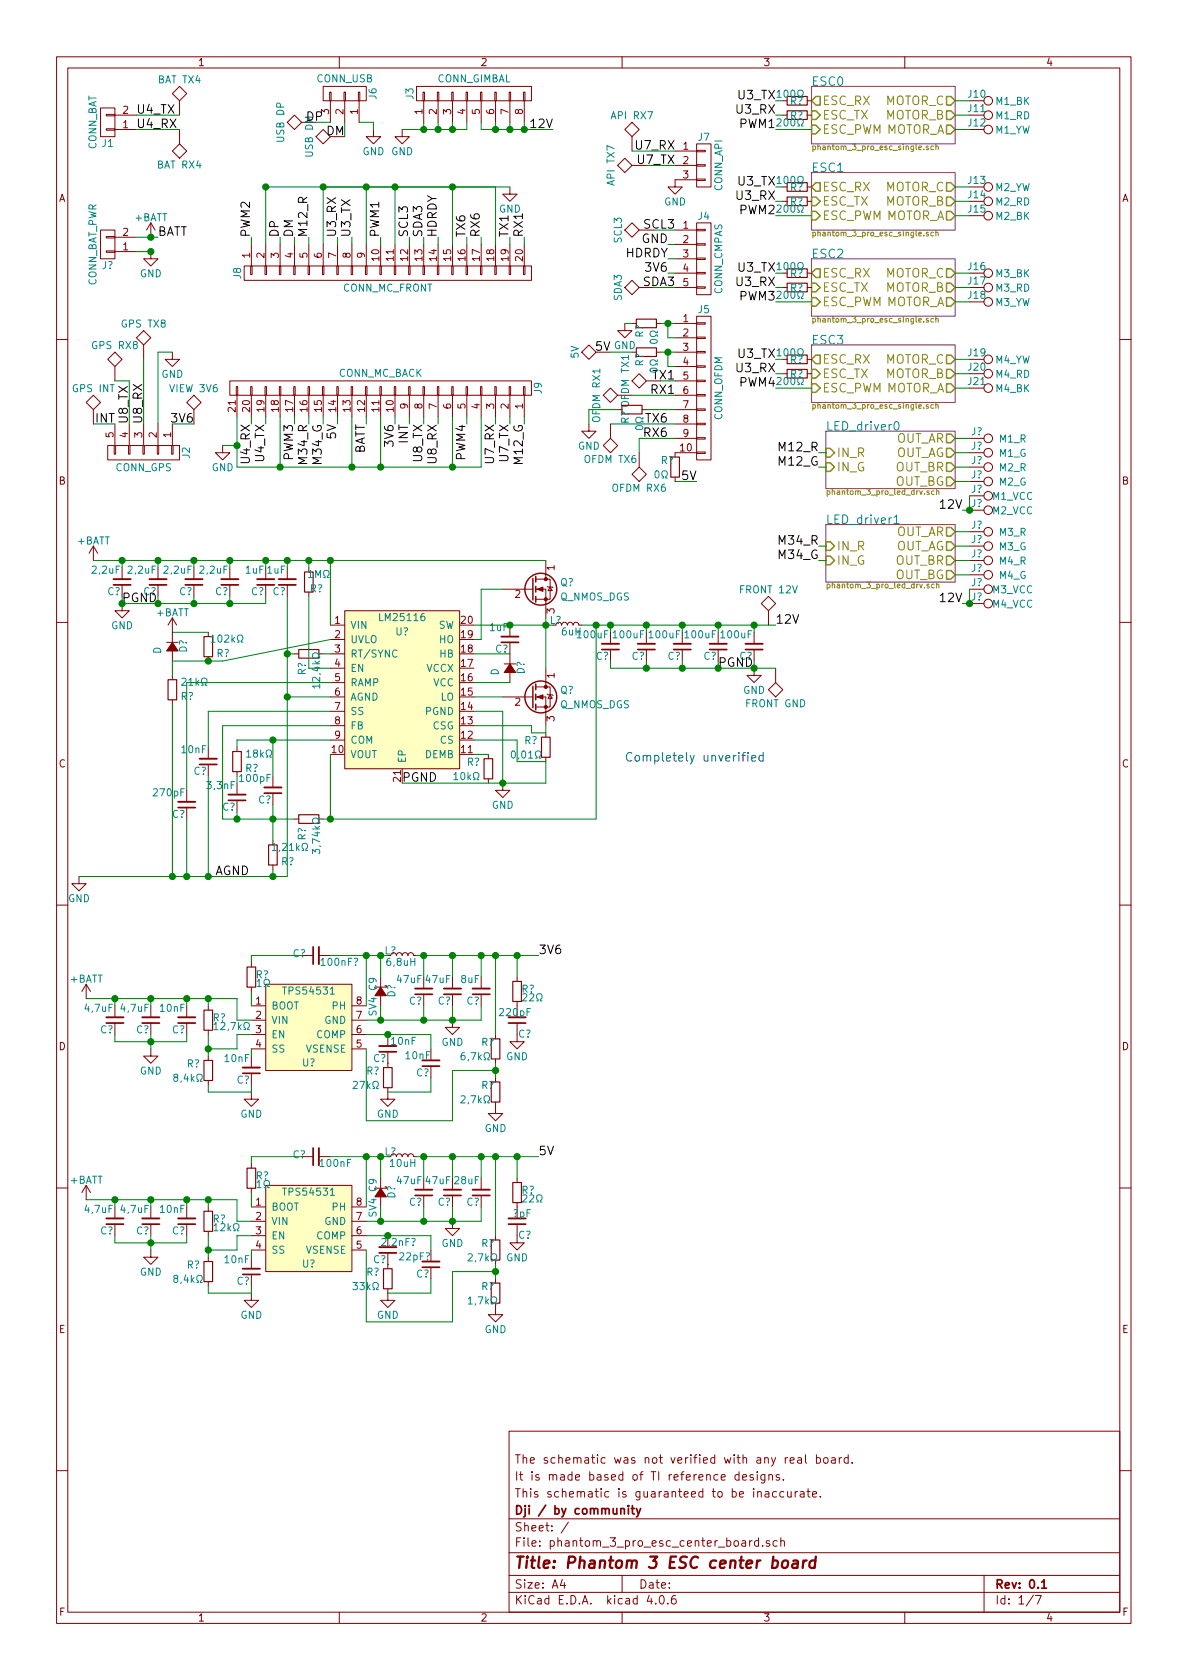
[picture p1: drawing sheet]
<svg xmlns="http://www.w3.org/2000/svg" width="210mm" height="297mm" viewBox="0 0 210 297" stroke-linecap="round" stroke-linejoin="round" font-family="sans-serif">
<defs><g id="words">
<text font-size="2.8" fill="#840000" x="91" y="277.3">Title: Phantom 3 ESC center board</text>
<g font-size="2.1" fill="#008484">
<text x="130.6" y="17.6">U3_TX</text>
<text x="143.5" y="15.2">ESC0</text>
<text x="130.6" y="32.8">U3_TX</text>
<text x="143.5" y="30.4">ESC1</text>
<text x="143.5" y="45.7">ESC2</text>
<text x="130.6" y="48">U3_TX</text>
<text x="130.6" y="63.3">U3_TX</text>
<text x="143.5" y="60.9">ESC3</text>
<text x="115.5" y="67.1">TX1</text>
<text x="146" y="76.1">LED_driver0</text>
<text x="146" y="92.6">LED_driver1</text>
</g>
<g font-size="2.1">
<text x="24.1" y="20.1">U4_TX</text>
<text x="24.1" y="22.6">U4_RX</text>
<text x="54.2" y="21.4">DP</text>
<text x="57.7" y="23.9">DM</text>
<text x="94" y="22.6">12V</text>
<text x="130.3" y="20.1">U3_RX</text>
<text x="130.8" y="22.6">PWM1</text>
<text x="112.5" y="26.5">U7_RX</text>
<text x="112.8" y="29">U7_TX</text>
<text x="130.3" y="35.3">U3_RX</text>
<text x="27.9" y="41.7">BATT</text>
<text x="44.2" y="41.9" transform="rotate(-90 44.2 41.9)">PWM2</text>
<text x="49.3" y="41.9" transform="rotate(-90 49.3 41.9)">DP</text>
<text x="51.8" y="41.9" transform="rotate(-90 51.8 41.9)">DM</text>
<text x="54.4" y="41.9" transform="rotate(-90 54.4 41.9)">M12_R</text>
<text x="59.4" y="41.9" transform="rotate(-90 59.4 41.9)">U3_RX</text>
<text x="62" y="41.9" transform="rotate(-90 62 41.9)">U3_TX</text>
<text x="67.1" y="41.9" transform="rotate(-90 67.1 41.9)">PWM1</text>
<text x="72.1" y="41.9" transform="rotate(-90 72.1 41.9)">SCL3</text>
<text x="74.7" y="41.9" transform="rotate(-90 74.7 41.9)">SDA3</text>
<text x="77.2" y="41.9" transform="rotate(-90 77.2 41.9)">HDRDY</text>
<text x="82.3" y="41.9" transform="rotate(-90 82.3 41.9)">TX6</text>
<text x="84.8" y="41.9" transform="rotate(-90 84.8 41.9)">RX6</text>
<text x="89.9" y="41.9" transform="rotate(-90 89.9 41.9)">TX1</text>
<text x="92.5" y="41.9" transform="rotate(-90 92.5 41.9)">RX1</text>
<text x="113.9" y="40.4">SCL3</text>
<text x="130.8" y="37.9">PWM2</text>
<text x="110.6" y="45.5">HDRDY</text>
<text x="113.4" y="43">GND</text>
<text x="114.3" y="48">3V6</text>
<text x="130.3" y="50.6">U3_RX</text>
<text x="130.8" y="53.1">PWM3</text>
<text x="105.4" y="62">5V</text>
<text x="130.3" y="65.8">U3_RX</text>
<text x="115.2" y="69.6">RX1</text>
<text x="130.8" y="68.4">PWM4</text>
<text x="16.9" y="74.7">INT</text>
<text x="22.6" y="75" transform="rotate(-90 22.6 75)">U8_TX</text>
<text x="25.1" y="75" transform="rotate(-90 25.1 75)">U8_RX</text>
<text x="30.5" y="74.7">3V6</text>
<text x="59.4" y="77.6" transform="rotate(-90 59.4 77.6)">5V</text>
<text x="114" y="77.3">RX6</text>
<text x="114.2" y="74.7">TX6</text>
<text x="44.2" y="81.8" transform="rotate(-90 44.2 81.8)">U4_RX</text>
<text x="46.7" y="81.6" transform="rotate(-90 46.7 81.6)">U4_TX</text>
<text x="51.8" y="81.3" transform="rotate(-90 51.8 81.3)">PWM3</text>
<text x="54.4" y="81.8" transform="rotate(-90 54.4 81.8)">M34_R</text>
<text x="56.9" y="81.9" transform="rotate(-90 56.9 81.9)">M34_G</text>
<text x="64.5" y="80.6" transform="rotate(-90 64.5 80.6)">BATT</text>
<text x="69.6" y="78.8" transform="rotate(-90 69.6 78.8)">3V6</text>
<text x="72.1" y="78.4" transform="rotate(-90 72.1 78.4)">INT</text>
<text x="74.7" y="81.6" transform="rotate(-90 74.7 81.6)">U8_TX</text>
<text x="77.2" y="81.8" transform="rotate(-90 77.2 81.8)">U8_RX</text>
<text x="82.3" y="81.3" transform="rotate(-90 82.3 81.3)">PWM4</text>
<text x="87.4" y="81.8" transform="rotate(-90 87.4 81.8)">U7_RX</text>
<text x="89.9" y="81.6" transform="rotate(-90 89.9 81.6)">U7_TX</text>
<text x="92.5" y="81.9" transform="rotate(-90 92.5 81.9)">M12_G</text>
<text x="137.8" y="82.3">M12_G</text>
<text x="137.9" y="79.8">M12_R</text>
<text x="120.6" y="84.9">5V</text>
<text x="166.4" y="90">12V</text>
<text x="137.8" y="98.8">M34_G</text>
<text x="137.9" y="96.3">M34_R</text>
<text x="166.4" y="106.5">12V</text>
<text x="137.2" y="110.3">12V</text>
<text x="71.1" y="138.2">PGND</text>
<text x="38.1" y="154.7">AGND</text>
<text x="95.2" y="168.7">3V6</text>
<text x="95.2" y="204.3">5V</text>
</g>
<g font-size="2.1" fill="#848400">
<text x="145.4" y="18.6">ESC_RX</text>
<text x="145.4" y="21.1">ESC_TX</text>
<text x="145.4" y="23.7">ESC_PWMMOTOR_A</text>
<text x="156.4" y="18.6">MOTOR_C</text>
<text x="156.4" y="21.1">MOTOR_B</text>
<text x="145.4" y="33.8">ESC_RX</text>
<text x="156.4" y="33.8">MOTOR_C</text>
<text x="145.4" y="36.4">ESC_TX</text>
<text x="145.4" y="38.9">ESC_PWMMOTOR_A</text>
<text x="156.4" y="36.4">MOTOR_B</text>
<text x="145.4" y="49.1">ESC_RX</text>
<text x="145.4" y="51.6">ESC_TX</text>
<text x="156.4" y="49.1">MOTOR_C</text>
<text x="156.4" y="51.6">MOTOR_B</text>
<text x="145.4" y="54.1">ESC_PWMMOTOR_A</text>
<text x="145.4" y="64.3">ESC_RX</text>
<text x="156.4" y="64.3">MOTOR_C</text>
<text x="145.4" y="66.8">ESC_TX</text>
<text x="145.4" y="69.4">ESC_PWMMOTOR_A</text>
<text x="156.4" y="66.8">MOTOR_B</text>
<text x="148" y="80.8">IN_R</text>
<text x="148" y="83.3">IN_G</text>
<text x="158.1" y="80.8">OUT_AG</text>
<text x="158.2" y="78.3">OUT_AR</text>
<text x="158.2" y="83.3">OUT_BR</text>
<text x="158.1" y="85.9">OUT_BG</text>
<text x="158.2" y="94.8">OUT_AR</text>
<text x="148" y="97.3">IN_R</text>
<text x="148" y="99.9">IN_G</text>
<text x="158.1" y="97.3">OUT_AG</text>
<text x="158.2" y="99.9">OUT_BR</text>
<text x="158.1" y="102.4">OUT_BG</text>
</g>
<g font-size="2.1" fill="#008400">
<text x="113.7" y="50.6">SDA3</text>
<text x="21.6" y="106.5">PGND</text>
<text x="127" y="117.9">PGND</text>
</g>
<text font-size="2.1" fill="#0000c2" x="110.5" y="134.7">Completely unverified</text>
<g font-size="2.1" fill="#840000">
<text x="91" y="261.8">It is made based of TI reference designs.</text>
<text x="91" y="258.8">The schematic was not verified with any real board.</text>
<text x="91" y="267.8">Dji / by community</text>
<text x="91" y="264.8">This schematic is guaranteed to be inaccurate.</text>
<text x="91" y="273.5">File: phantom_3_pro_esc_center_board.sch</text>
<text x="91" y="270.8">Sheet: /</text>
<text x="91" y="280.9">Size: A4</text>
<text x="113" y="280.9">Date:</text>
<text x="176" y="280.9">Rev: 0.1</text>
<text x="91" y="283.7">KiCad E.D.A. kicad 4.0.6</text>
<text x="176" y="283.7">Id: 1/7</text>
</g>
<g font-size="1.8" fill="#840000">
<text x="35" y="11.7">1</text>
<text x="85" y="11.7">2</text>
<text x="135" y="11.7">3</text>
<text x="185" y="11.7">4</text>
<text x="21.7" y="22.6">1</text>
<text x="21.7" y="20.1">2</text>
<text x="58.2" y="20.2" transform="rotate(-90 58.2 20.2)">3</text>
<text x="60.7" y="20.2" transform="rotate(-90 60.7 20.2)">2</text>
<text x="63.2" y="20.2" transform="rotate(-90 63.2 20.2)">1</text>
<text x="74.7" y="20.2" transform="rotate(-90 74.7 20.2)">1</text>
<text x="77.2" y="20.2" transform="rotate(-90 77.2 20.2)">2</text>
<text x="79.8" y="20.2" transform="rotate(-90 79.8 20.2)">3</text>
<text x="82.3" y="20.2" transform="rotate(-90 82.3 20.2)">4</text>
<text x="84.8" y="20.2" transform="rotate(-90 84.8 20.2)">5</text>
<text x="87.4" y="20.2" transform="rotate(-90 87.4 20.2)">6</text>
<text x="89.9" y="20.2" transform="rotate(-90 89.9 20.2)">7</text>
<text x="92.5" y="20.2" transform="rotate(-90 92.5 20.2)">8</text>
<text x="120.8" y="26.5">1</text>
<text x="120.8" y="29">2</text>
<text x="10.4" y="35.7">A</text>
<text x="120.8" y="31.5">3</text>
<text x="198.4" y="35.7">A</text>
<text x="21.7" y="41.7">2</text>
<text x="120.8" y="40.4">1</text>
<text x="21.7" y="44.2">1</text>
<text x="44.2" y="45.6" transform="rotate(-90 44.2 45.6)">1</text>
<text x="46.7" y="45.6" transform="rotate(-90 46.7 45.6)">2</text>
<text x="49.3" y="45.6" transform="rotate(-90 49.3 45.6)">3</text>
<text x="51.8" y="45.6" transform="rotate(-90 51.8 45.6)">4</text>
<text x="54.4" y="45.6" transform="rotate(-90 54.4 45.6)">5</text>
<text x="56.9" y="45.6" transform="rotate(-90 56.9 45.6)">6</text>
<text x="59.4" y="45.6" transform="rotate(-90 59.4 45.6)">7</text>
<text x="62" y="45.6" transform="rotate(-90 62 45.6)">8</text>
<text x="64.5" y="45.6" transform="rotate(-90 64.5 45.6)">9</text>
<text x="67.1" y="46.1" transform="rotate(-90 67.1 46.1)">10</text>
<text x="69.6" y="46.1" transform="rotate(-90 69.6 46.1)">11</text>
<text x="72.1" y="46.1" transform="rotate(-90 72.1 46.1)">12</text>
<text x="74.7" y="46.1" transform="rotate(-90 74.7 46.1)">13</text>
<text x="77.2" y="46.1" transform="rotate(-90 77.2 46.1)">14</text>
<text x="79.8" y="46.1" transform="rotate(-90 79.8 46.1)">15</text>
<text x="82.3" y="46.1" transform="rotate(-90 82.3 46.1)">16</text>
<text x="84.8" y="46.1" transform="rotate(-90 84.8 46.1)">17</text>
<text x="87.4" y="46.1" transform="rotate(-90 87.4 46.1)">18</text>
<text x="89.9" y="46.1" transform="rotate(-90 89.9 46.1)">19</text>
<text x="92.5" y="46.1" transform="rotate(-90 92.5 46.1)">20</text>
<text x="120.8" y="43">2</text>
<text x="120.8" y="45.5">3</text>
<text x="120.8" y="48">4</text>
<text x="120.8" y="50.6">5</text>
<text x="120.8" y="56.9">1</text>
<text x="120.8" y="59.5">2</text>
<text x="108.5" y="61.7">GND</text>
<text x="120.8" y="62">3</text>
<text x="120.8" y="64.6">4</text>
<text x="120.8" y="67.1">5</text>
<text x="120.8" y="69.6">6</text>
<text x="20.1" y="77.4" transform="rotate(-90 20.1 77.4)">5</text>
<text x="22.6" y="77.4" transform="rotate(-90 22.6 77.4)">4</text>
<text x="25.1" y="77.4" transform="rotate(-90 25.1 77.4)">3</text>
<text x="27.7" y="77.4" transform="rotate(-90 27.7 77.4)">2</text>
<text x="30.2" y="77.4" transform="rotate(-90 30.2 77.4)">1</text>
<text x="41.7" y="72.8" transform="rotate(-90 41.7 72.8)">21</text>
<text x="44.2" y="72.8" transform="rotate(-90 44.2 72.8)">20</text>
<text x="46.7" y="72.8" transform="rotate(-90 46.7 72.8)">19</text>
<text x="49.3" y="72.8" transform="rotate(-90 49.3 72.8)">18</text>
<text x="51.8" y="72.8" transform="rotate(-90 51.8 72.8)">17</text>
<text x="54.4" y="72.8" transform="rotate(-90 54.4 72.8)">16</text>
<text x="56.9" y="72.8" transform="rotate(-90 56.9 72.8)">15</text>
<text x="59.4" y="72.8" transform="rotate(-90 59.4 72.8)">14</text>
<text x="62" y="72.8" transform="rotate(-90 62 72.8)">13</text>
<text x="64.5" y="72.8" transform="rotate(-90 64.5 72.8)">12</text>
<text x="67.1" y="72.8" transform="rotate(-90 67.1 72.8)">11</text>
<text x="69.6" y="72.8" transform="rotate(-90 69.6 72.8)">10</text>
<text x="72.1" y="72.3" transform="rotate(-90 72.1 72.3)">9</text>
<text x="74.7" y="72.3" transform="rotate(-90 74.7 72.3)">8</text>
<text x="77.2" y="72.3" transform="rotate(-90 77.2 72.3)">7</text>
<text x="79.8" y="72.3" transform="rotate(-90 79.8 72.3)">6</text>
<text x="82.3" y="72.3" transform="rotate(-90 82.3 72.3)">5</text>
<text x="84.8" y="72.3" transform="rotate(-90 84.8 72.3)">4</text>
<text x="87.4" y="72.3" transform="rotate(-90 87.4 72.3)">3</text>
<text x="89.9" y="72.3" transform="rotate(-90 89.9 72.3)">2</text>
<text x="92.5" y="72.3" transform="rotate(-90 92.5 72.3)">1</text>
<text x="120.8" y="72.2">7</text>
<text x="120.8" y="74.7">8</text>
<text x="120.8" y="77.3">9</text>
<text x="120.3" y="79.8">10</text>
<text x="10.4" y="85.7">B</text>
<text x="198.4" y="85.7">B</text>
<text x="98" y="100.8" transform="rotate(-90 98 100.8)">1</text>
<text x="91.1" y="105.7">2</text>
<text x="59.2" y="110.3">1</text>
<text x="59.2" y="112.8">2</text>
<text x="81.6" y="110.3">20</text>
<text x="81.6" y="112.8">19</text>
<text x="98" y="108.5" transform="rotate(-90 98 108.5)">3</text>
<text x="59.2" y="115.4">3</text>
<text x="59.2" y="117.9">4</text>
<text x="81.6" y="117.9">17</text>
<text x="81.6" y="115.4">18</text>
<text x="98" y="119.9" transform="rotate(-90 98 119.9)">1</text>
<text x="59.2" y="120.4">5</text>
<text x="59.2" y="123">6</text>
<text x="59.2" y="125.5">7</text>
<text x="81.6" y="125.5">14</text>
<text x="81.6" y="123">15</text>
<text x="81.6" y="120.4">16</text>
<text x="91.1" y="124.8">2</text>
<text x="59.2" y="128.1">8</text>
<text x="59.2" y="130.6">9</text>
<text x="81.6" y="130.6">12</text>
<text x="81.6" y="128.1">13</text>
<text x="98" y="127.5" transform="rotate(-90 98 127.5)">3</text>
<text x="10.4" y="135.7">C</text>
<text x="58.7" y="133.1">10</text>
<text x="81.6" y="133.1">11</text>
<text x="198.4" y="135.7">C</text>
<text x="70.9" y="138.2" transform="rotate(-90 70.9 138.2)">21</text>
<text x="45.2" y="177.6">1</text>
<text x="63" y="177.6">8</text>
<text x="10.4" y="185.7">D</text>
<text x="45.2" y="180.1">2</text>
<text x="45.2" y="182.7">3</text>
<text x="45.2" y="185.2">4</text>
<text x="63" y="185.2">5</text>
<text x="63" y="182.7">6</text>
<text x="63" y="180.1">7</text>
<text x="198.4" y="185.7">D</text>
<text x="45.2" y="213.1">1</text>
<text x="45.2" y="215.7">2</text>
<text x="63" y="215.7">7</text>
<text x="63" y="213.1">8</text>
<text x="45.2" y="218.2">3</text>
<text x="45.2" y="220.8">4</text>
<text x="63" y="220.8">5</text>
<text x="63" y="218.2">6</text>
<text x="10.4" y="235.7">E</text>
<text x="198.4" y="235.7">E</text>
<text x="10.5" y="285.7">F</text>
<text x="35" y="286.7">1</text>
<text x="85" y="286.7">2</text>
<text x="135" y="286.7">3</text>
<text x="185" y="286.7">4</text>
<text x="198.5" y="285.7">F</text>
</g>
<g font-size="1.8" fill="#008484">
<text x="28.1" y="14.7">BAT TX4</text>
<text x="56" y="14.5">CONN_USB</text>
<text x="66.6" y="17.5" transform="rotate(-90 66.6 17.5)">J6</text>
<text x="73.1" y="17.5" transform="rotate(-90 73.1 17.5)">J3</text>
<text x="77.2" y="14.5">CONN_GIMBAL</text>
<text x="138.2" y="17.3">100</text>
<text x="171.2" y="17.3">J10</text>
<text x="108.3" y="21.1">API RX7</text>
<text x="138.2" y="22.3">200</text>
<text x="139.7" y="18.5">R?</text>
<text x="139.7" y="21.1">R?</text>
<text x="171.2" y="22.3">J12</text>
<text x="171.2" y="19.8">J11</text>
<text x="175.9" y="23.6">M1_YW</text>
<text x="176.1" y="21.1">M1_RD</text>
<text x="176.1" y="18.5">M1_BK</text>
<text x="17" y="26.5" transform="rotate(-90 17 26.5)">CONN_BAT</text>
<text x="18.1" y="26">J1</text>
<text x="27.9" y="29.8">BAT RX4</text>
<text x="50.2" y="25" transform="rotate(-90 50.2 25)">USB DP</text>
<text x="55.3" y="27.6" transform="rotate(-90 55.3 27.6)">USB DM</text>
<text x="64.1" y="27.4">GND GND</text>
<text x="123.5" y="24.9">J7</text>
<text x="108.7" y="32.5" transform="rotate(-90 108.7 32.5)">API TX7</text>
<text x="127.7" y="33.8" transform="rotate(-90 127.7 33.8)">CONN_API</text>
<text x="138.2" y="32.5">100</text>
<text x="139.7" y="33.8">R?</text>
<text x="171.2" y="32.5">J13</text>
<text x="171.2" y="35">J14</text>
<text x="175.9" y="33.8">M2_YW</text>
<text x="23.8" y="39.1">+BATT</text>
<text x="88.2" y="37.6">GND</text>
<text x="117.4" y="36.3">GND</text>
<text x="123.5" y="38.8">J4</text>
<text x="138.2" y="37.6">200</text>
<text x="139.7" y="36.3">R?</text>
<text x="171.2" y="37.6">J15</text>
<text x="176.1" y="36.3">M2_RD</text>
<text x="176.1" y="38.8">M2_BK</text>
<text x="18" y="47.6">J?</text>
<text x="109.9" y="42.9" transform="rotate(-90 109.9 42.9)">SCL3</text>
<text x="138.2" y="47.7">100</text>
<text x="171.2" y="47.7">J16</text>
<text x="17" y="50.7" transform="rotate(-90 17 50.7)">CONN_BAT_PWR</text>
<text x="24.7" y="49">GND</text>
<text x="42.6" y="49.3" transform="rotate(-90 42.6 49.3)">J8</text>
<text x="60.6" y="51.5">CONN_MC_FRONT</text>
<text x="109.9" y="53.2" transform="rotate(-90 109.9 53.2)">SDA3</text>
<text x="127.7" y="52" transform="rotate(-90 127.7 52)">CONN_CMPAS</text>
<text x="138.2" y="52.8">200</text>
<text x="139.7" y="49">R?</text>
<text x="139.7" y="51.5">R?</text>
<text x="171.2" y="52.8">J18</text>
<text x="171.2" y="50.3">J17</text>
<text x="176.1" y="51.5">M3_RD</text>
<text x="176.1" y="49">M3_BK</text>
<text x="21.7" y="57.9">GPS TX8</text>
<text x="113.7" y="59.7" transform="rotate(-90 113.7 59.7)">R?</text>
<text x="123.5" y="55.4">J5</text>
<text x="175.9" y="54.1">M3_YW</text>
<text x="16.5" y="61.7">GPS RX8</text>
<text x="102.3" y="63.3" transform="rotate(-90 102.3 63.3)">5V</text>
<text x="113.7" y="64.8" transform="rotate(-90 113.7 64.8)">R?</text>
<text x="138.2" y="63">100</text>
<text x="139.7" y="64.2">R?</text>
<text x="171.2" y="63">J19</text>
<text x="171.2" y="65.5">J20</text>
<text x="175.9" y="64.2">M4_YW</text>
<text x="13" y="69.3">GPS INT</text>
<text x="28.5" y="66.8">GND</text>
<text x="30.2" y="69.3">VIEW 3V6</text>
<text x="59.8" y="66.6">CONN_MC_BACK</text>
<text x="95.8" y="69.6" transform="rotate(-90 95.8 69.6)">J9</text>
<text x="111.2" y="71.8" transform="rotate(-90 111.2 71.8)">OFDM TX1</text>
<text x="138.2" y="68.1">200</text>
<text x="139.7" y="66.8">R?</text>
<text x="171.2" y="68.1">J21</text>
<text x="176.1" y="66.8">M4_RD</text>
<text x="176.1" y="69.3">M4_BK</text>
<text x="106.1" y="74.5" transform="rotate(-90 106.1 74.5)">OFDM RX1</text>
<text x="111.2" y="74.9" transform="rotate(-90 111.2 74.9)">R?</text>
<text x="127.7" y="74.3" transform="rotate(-90 127.7 74.3)">CONN_OFDM</text>
<text x="171.7" y="76.9">J?</text>
<text x="20.4" y="83.3">CONN_GPS</text>
<text x="33.6" y="81" transform="rotate(-90 33.6 81)">J2</text>
<text x="37.4" y="83.3">GND</text>
<text x="102.2" y="79.5">GND</text>
<text x="103.5" y="81.9">OFDM TX6</text>
<text x="116.8" y="82">R?</text>
<text x="171.7" y="82">J?</text>
<text x="171.7" y="79.5">J?</text>
<text x="176.7" y="80.8">M1_G</text>
<text x="176.7" y="83.3">M2_R</text>
<text x="176.7" y="78.2">M1_R</text>
<text x="108.5" y="86.9">OFDM RX6</text>
<text x="171.7" y="84.6">J?</text>
<text x="171.7" y="87.1">J?</text>
<text x="171.7" y="89.6">J?</text>
<text x="175.5" y="88.4">M1_VCC</text>
<text x="176.7" y="85.8">M2_G</text>
<text x="171.7" y="93.5">J?</text>
<text x="171.7" y="96">J?</text>
<text x="175.5" y="90.9">M2_VCC</text>
<text x="176.7" y="94.7">M3_R</text>
<text x="13.6" y="96.3">+BATT</text>
<text x="16.4" y="101.4">2,2uF</text>
<text x="22.7" y="101.4">2,2uF</text>
<text x="29.1" y="101.4">2,2uF</text>
<text x="35.4" y="101.4">2,2uF</text>
<text x="43.4" y="101.4">1uF</text>
<text x="47.2" y="101.4">1uF</text>
<text x="171.7" y="98.5">J?</text>
<text x="171.7" y="101.1">J?</text>
<text x="176.7" y="97.3">M3_G</text>
<text x="176.7" y="99.8">M4_R</text>
<text x="19" y="105.2">C?</text>
<text x="25.3" y="105.2">C?</text>
<text x="31.7" y="105.2">C?</text>
<text x="38" y="105.2">C?</text>
<text x="44.4" y="105.2">C?</text>
<text x="48.2" y="105.2">C?</text>
<text x="54.8" y="104.7">R?</text>
<text x="99" y="106.2">Q_NMOS_DGS</text>
<text x="99" y="103.6">Q?</text>
<text x="131" y="104.9">FRONT 12V</text>
<text x="171.7" y="103.6">J?</text>
<text x="171.7" y="106.2">J?</text>
<text x="175.5" y="104.9">M3_VCC</text>
<text x="175.5" y="107.4">M4_VCC</text>
<text x="176.7" y="102.3">M4_G</text>
<text x="19.6" y="111.2">GND</text>
<text x="27.6" y="109">+BATT</text>
<text x="38.2" y="113.6">102k</text>
<text x="62" y="111.2">VIN</text>
<text x="62" y="113.7">UVLO</text>
<text x="67.4" y="109.8">LM25116</text>
<text x="69.9" y="112.3">U?</text>
<text x="77.4" y="111.2">SW</text>
<text x="77.6" y="113.7">HO</text>
<text x="86.6" y="111.6">1uF</text>
<text x="97.2" y="110.3">L?</text>
<text x="99.3" y="112.3">6uH</text>
<text x="102.2" y="112.8">100uF</text>
<text x="108.6" y="112.8">100uF</text>
<text x="114.9" y="112.8">100uF</text>
<text x="121.3" y="112.8">100uF</text>
<text x="127.6" y="112.8">100uF</text>
<text x="28.5" y="115.6" transform="rotate(-90 28.5 115.6)">D</text>
<text x="33" y="115.4" transform="rotate(-90 33 115.4)">D?</text>
<text x="38.3" y="116.1">R?</text>
<text x="54.1" y="119.4" transform="rotate(-90 54.1 119.4)">R?</text>
<text x="62" y="116.2">RT/SYNC</text>
<text x="62" y="118.8">EN</text>
<text x="75.4" y="118.8">VCCX</text>
<text x="77.7" y="116.2">HB</text>
<text x="87.6" y="115.4">C?</text>
<text x="88.2" y="119.4" transform="rotate(-90 88.2 119.4)">D</text>
<text x="92.7" y="119.2" transform="rotate(-90 92.7 119.2)">D?</text>
<text x="105.3" y="116.6">C?</text>
<text x="111.7" y="116.6">C?</text>
<text x="118" y="116.6">C?</text>
<text x="124.4" y="116.6">C?</text>
<text x="130.7" y="116.6">C?</text>
<text x="31.9" y="123.8">R?</text>
<text x="32.9" y="121.2">21k</text>
<text x="56.6" y="120.8" transform="rotate(-90 56.6 120.8)">12,4k</text>
<text x="62" y="121.3">RAMP</text>
<text x="62" y="123.9">AGND</text>
<text x="76.5" y="121.3">VCC</text>
<text x="77.8" y="123.9">LO</text>
<text x="99" y="125.2">Q_NMOS_DGS</text>
<text x="99" y="122.7">Q?</text>
<text x="131.4" y="122.7">GND</text>
<text x="131.9" y="125">FRONT GND</text>
<text x="62" y="126.4">SS</text>
<text x="62" y="128.9">FB</text>
<text x="62" y="131.5">COM</text>
<text x="75.2" y="126.4">PGND</text>
<text x="76.4" y="128.9">CSG</text>
<text x="77.8" y="131.5">CS</text>
<text x="92.7" y="131.6">R?</text>
<text x="32.2" y="133.2">10nF</text>
<text x="34.2" y="137">C?</text>
<text x="43.4" y="136.5">R?</text>
<text x="44.3" y="133.9">18k</text>
<text x="62" y="134">VOUT</text>
<text x="71.8" y="134.9" transform="rotate(-90 71.8 134.9)">EP</text>
<text x="75.1" y="134">DEMB</text>
<text x="81" y="137.9">10k</text>
<text x="82.5" y="135.4">R?</text>
<text x="91.3" y="134.1">0,01</text>
<text x="27.3" y="140.8">270pF</text>
<text x="36.7" y="139.5">3,3nF</text>
<text x="39.3" y="143.3">C?</text>
<text x="42.5" y="138.2">100pF</text>
<text x="45.6" y="142">C?</text>
<text x="86.9" y="143">GND</text>
<text x="30.4" y="144.6">C?</text>
<text x="54.1" y="148.6" transform="rotate(-90 54.1 148.6)">R?</text>
<text x="56.6" y="150" transform="rotate(-90 56.6 150)">3,74k</text>
<text x="49" y="150.4">1,21k</text>
<text x="49.7" y="153">R?</text>
<text x="12" y="159.5">GND</text>
<text x="12.4" y="173.7">+BATT</text>
<text x="45.2" y="173">R?</text>
<text x="51.7" y="169.2">C?</text>
<text x="56.9" y="170.8">100nF?</text>
<text x="68" y="168.7">L?</text>
<text x="68.5" y="170.8">6,8uH</text>
<text x="70.3" y="173.8">47uF</text>
<text x="75.4" y="173.8">47uF</text>
<text x="81.5" y="173.8">8uF</text>
<text x="15.1" y="178.9">4,7uF</text>
<text x="21.5" y="178.9">4,7uF</text>
<text x="28.4" y="178.9">10nF</text>
<text x="46.1" y="174.5">1</text>
<text x="48" y="178.5">BOOT</text>
<text x="50.4" y="175.8">TPS54531</text>
<text x="58.8" y="178.5">PH</text>
<text x="66.6" y="179.3" transform="rotate(-90 66.6 179.3)">SV4 C9</text>
<text x="69.9" y="176.4" transform="rotate(-90 69.9 176.4)">D?</text>
<text x="72.3" y="177.6">C?</text>
<text x="77.4" y="177.6">C?</text>
<text x="82.5" y="177.6">C?</text>
<text x="88.5" y="179.6">220pF</text>
<text x="92.2" y="175.5">R?</text>
<text x="93.2" y="177">22</text>
<text x="17.7" y="182.7">C?</text>
<text x="24.1" y="182.7">C?</text>
<text x="30.4" y="182.7">C?</text>
<text x="37.6" y="180.6">R?</text>
<text x="38.7" y="182.1">12,7k</text>
<text x="48" y="181">VIN</text>
<text x="48" y="183.6">EN</text>
<text x="55.9" y="183.6">COMP</text>
<text x="57.3" y="181">GND</text>
<text x="69.3" y="184.7">10nF</text>
<text x="78.1" y="184.9">GND</text>
<text x="85.1" y="184.9">R?</text>
<text x="91.6" y="183.5">C?</text>
<text x="24.7" y="190">GND</text>
<text x="31.5" y="191.2">8,4k</text>
<text x="33" y="188.7">R?</text>
<text x="39.8" y="187.8">10nF</text>
<text x="41.8" y="191.6">C?</text>
<text x="48" y="186.1">SS</text>
<text x="53.4" y="188.5">U?</text>
<text x="54" y="186.1">VSENSE</text>
<text x="64.8" y="190">R?</text>
<text x="71.8" y="187.3">10nF</text>
<text x="73.6" y="190.3">C?</text>
<text x="82.3" y="187.4">6,7k</text>
<text x="89.5" y="187.4">GND</text>
<text x="42.5" y="197.6">GND</text>
<text x="63.2" y="192.5">27k</text>
<text x="66.6" y="197.6">GND</text>
<text x="82.3" y="195.1">2,7k</text>
<text x="85.1" y="192.5">R?</text>
<text x="85.7" y="200.1">GND</text>
<text x="12.4" y="209.3">+BATT</text>
<text x="45.2" y="208.5">R?</text>
<text x="51.7" y="204.8">C?</text>
<text x="56.7" y="206.3">100nF</text>
<text x="68" y="204.3">L?</text>
<text x="69" y="206.3">10uH</text>
<text x="70.3" y="209.4">47uF</text>
<text x="75.4" y="209.4">47uF</text>
<text x="80.4" y="209.4">28uF</text>
<text x="15.1" y="214.4">4,7uF</text>
<text x="21.5" y="214.4">4,7uF</text>
<text x="28.4" y="214.4">10nF</text>
<text x="46.1" y="210">1</text>
<text x="48" y="214">BOOT</text>
<text x="50.4" y="211.4">TPS54531</text>
<text x="58.8" y="214">PH</text>
<text x="66.6" y="214.8" transform="rotate(-90 66.6 214.8)">SV4 C9</text>
<text x="69.9" y="211.9" transform="rotate(-90 69.9 211.9)">D?</text>
<text x="72.3" y="213.2">C?</text>
<text x="77.4" y="213.2">C?</text>
<text x="82.5" y="213.2">C?</text>
<text x="90.7" y="215.2">?pF</text>
<text x="92.2" y="211.1">R?</text>
<text x="93.2" y="212.6">22</text>
<text x="17.7" y="218.2">C?</text>
<text x="24.1" y="218.2">C?</text>
<text x="30.4" y="218.2">C?</text>
<text x="37.6" y="216.1">R?</text>
<text x="38.6" y="217.7">12k</text>
<text x="48" y="216.6">VIN</text>
<text x="48" y="219.1">EN</text>
<text x="48" y="221.7">SS</text>
<text x="54" y="221.7">VSENSE</text>
<text x="55.9" y="219.1">COMP</text>
<text x="57.3" y="216.6">GND</text>
<text x="67.6" y="220.3">2,2nF?</text>
<text x="78.1" y="220.5">GND</text>
<text x="85.1" y="220.5">R?</text>
<text x="91.6" y="219">C?</text>
<text x="24.7" y="225.5">GND</text>
<text x="31.5" y="226.8">8,4k</text>
<text x="33" y="224.3">R?</text>
<text x="39.8" y="223.3">10nF</text>
<text x="41.8" y="227.1">C?</text>
<text x="53.4" y="224.1">U?</text>
<text x="64.8" y="225.5">R?</text>
<text x="70.7" y="222.8">22pF?</text>
<text x="73.6" y="225.9">C?</text>
<text x="83.6" y="223">2,7k</text>
<text x="89.5" y="223">GND</text>
<text x="42.5" y="233.2">GND</text>
<text x="63.2" y="228.1">33k</text>
<text x="66.6" y="233.2">GND</text>
<text x="83.6" y="230.6">1,7k</text>
<text x="85.1" y="228.1">R?</text>
<text x="85.7" y="235.7">GND</text>
</g>
<text font-size="1.8" x="116.3" y="65.2" transform="rotate(-90 116.3 65.2)">0</text>
<g font-size="1.8" fill="#008400">
<text x="66" y="187.8">C?</text>
<text x="66" y="223.3">C?</text>
</g>
<g font-size="1.4" fill="#848400">
<text x="143.5" y="26.5">phantom_3_pro_esc_single.sch</text>
<text x="143.5" y="41.8">phantom_3_pro_esc_single.sch</text>
<text x="143.5" y="57">phantom_3_pro_esc_single.sch</text>
<text x="143.5" y="72.2">phantom_3_pro_esc_single.sch</text>
<text x="146" y="87.5">phantom_3_pro_led_drv.sch</text>
<text x="146" y="104">phantom_3_pro_led_drv.sch</text>
</g>
</g></defs>
<g fill="none" stroke="#840000" stroke-width=".18">
<path d="M10 10h190v277h-190zM12 12h186v273.1h-186zM17.8 19.1h2.5v5.1h-2.5zM31.7 15.3l1.3 1.2-1.3 1.3-1.2-1.3zM31.7 17.8v2.6M57.1 15.3h7.7v2.5h-7.7zM58.3 16.3h.2v1.5h-.2zM58.4 17.8v3.8M60 10v2M60.8 16.3h.3v1.5h-.3zM61 17.8v3.8M63.4 16.3h.2v1.5h-.2z"/>
<path d="M63.5 17.8v3.8M73.7 15.3h20.3v2.5h-20.3zM74.8 16.3h.3v1.5h-.3zM74.9 17.8v3.8M77.3 16.3h.3v1.5h-.3zM77.5 17.8v3.8M79.9 16.3h.2v1.5h-.2zM80 17.8v3.8M82.4 16.3h.3v1.5h-.3zM82.5 17.8v3.8M85 16.3h.2v1.5h-.2zM85.1 17.8v3.8"/>
<path d="M87.5 16.3h.3v1.5h-.3zM87.6 17.8v3.8M90 16.3h.3v1.5h-.3zM90.2 17.8v3.8M92.6 16.3h.2v1.5h-.2zM92.7 17.8v3.8M110 10v2M142.7 17.8h.8M160 10v2M18.8 20.2h1.5v.3h-1.5zM18.8 22.8h1.5v.2h-1.5zM20.3 22.9h3.8"/>
<path d="M20.3 20.4h3.8M26.7 39.4l-.8 1.3M26.7 39.4v2.5M26.7 39.4l.7 1.3M30.5 26.7l1.2-1.3 1.3 1.3-1.3 1.3zM31.7 22.9v2.5M52.1 20.4l1.2 1.2-1.2 1.3-1.3-1.3zM53.3 21.6h2.6M55.9 24.2l1.2-1.3 1.3 1.3-1.3 1.2zM66 22.9v1.3h-1.2l1.2 1.2 1.3-1.2h-1.3M71.1 22.9v1.3h-1.3l1.3 1.2 1.3-1.2h-1.3M90.2 33.1v1.2h-1.3l1.3 1.3 1.2-1.3h-1.2"/>
<path d="M110.5 22.9l1.3-1.3 1.2 1.3-1.2 1.3zM110.5 28l1.3 1.2-1.3 1.3-1.3-1.3zM111.8 29.2h2.5M111.8 24.2v2.5M119.4 26.7h3.8M119.4 29.2h3.8M123.2 39.4h2.5v12.7h-2.5zM123.2 31.7h1.5v.2h-1.5zM123.2 29.1h1.5v.3h-1.5zM123.2 26.6h1.5v.2h-1.5zM123.2 25.4h2.5v7.7h-2.5zM123.2 31.8h-3.8v1.3h-1.3l1.3 1.2 1.2-1.2h-1.2"/>
<path d="M138.4 20.4h.8M138.4 35.6h.8M142.7 20.4h.8M142.7 33.1h.8M142.7 35.6h.8M17.8 40.7h2.5v5.1h-2.5zM18.8 41.8h1.5v.3h-1.5zM18.8 44.4h1.5v.2h-1.5zM20.3 44.5h3.8M20.3 41.9h3.8M24.1 59.7l1.3-1.2 1.3 1.2-1.3 1.3zM26.7 44.5v1.3h-1.3l1.3 1.2 1.2-1.2h-1.2"/>
<path d="M43.2 47h50.8v2.6h-50.8zM44.3 47h.3v1.6h-.3zM44.4 43.2v3.8M46.9 47h.2v1.6h-.2zM47 43.2v3.8M49.4 47h.3v1.6h-.3zM49.5 43.2v3.8M51.9 47h.3v1.6h-.3zM52.1 43.2v3.8M54.5 47h.2v1.6h-.2zM54.6 43.2v3.8M57 47h.3v1.6h-.3z"/>
<path d="M57.1 43.2v3.8M59.6 47h.2v1.6h-.2zM59.7 43.2v3.8M62.1 47h.3v1.6h-.3zM62.2 43.2v3.8M64.6 47h.3v1.6h-.3zM64.8 43.2v3.8M67.2 47h.2v1.6h-.2zM67.3 43.2v3.8M69.7 47h.3v1.6h-.3zM69.8 43.2v3.8M72.3 47h.2v1.6h-.2z"/>
<path d="M72.4 43.2v3.8M74.8 47h.3v1.6h-.3zM74.9 43.2v3.8M77.3 47h.3v1.6h-.3zM77.5 43.2v3.8M79.9 47h.2v1.6h-.2zM80 43.2v3.8M82.4 47h.3v1.6h-.3zM82.5 43.2v3.8M85 47h.2v1.6h-.2zM85.1 43.2v3.8M87.5 47h.3v1.6h-.3z"/>
<path d="M87.6 43.2v3.8M90 47h.3v1.6h-.3zM90.2 43.2v3.8M92.6 47h.2v1.6h-.2zM92.7 43.2v3.8M110.5 50.8l1.3-1.2 1.2 1.2-1.2 1.3zM110.5 40.7l1.3-1.3 1.2 1.3-1.2 1.2zM110.5 57.2v1.3h-1.3l1.3 1.2 1.3-1.2h-1.3M111.8 57.2h.7M113 50.8h2.6M116.1 57.2h.7M119.4 57.2h3.8"/>
<path d="M119.4 59.7h3.8M119.4 40.7h3.8M119.4 43.2h3.8M119.4 45.8h3.8M119.4 48.3h3.8M119.4 50.8h3.8M123.2 59.6h1.5v.3h-1.5zM123.2 57.1h1.5v.2h-1.5zM123.2 55.9h2.5v25.4h-2.5zM123.2 50.7h1.5v.3h-1.5zM123.2 48.2h1.5v.2h-1.5zM123.2 45.6h1.5v.3h-1.5z"/>
<path d="M123.2 43.1h1.5v.2h-1.5zM123.2 40.5h1.5v.3h-1.5zM138.4 50.8h.8M142.7 48.3h.8M142.7 50.8h.8M10 60h2M15.2 71.2l1.3-1.3 1.3 1.3-1.3 1.2zM16.5 72.4v2.6M19 78.8h12.7v2.5h-12.7zM20.2 78.8h.2v1.5h-.2zM20.3 62.3l1.3 1.2-1.3 1.3-1.3-1.3zM20.3 64.8v2.5"/>
<path d="M20.3 75v3.8M22.7 78.8h.3v1.5h-.3zM22.9 75v3.8M25.3 78.8h.2v1.5h-.2zM25.4 61v2.5M25.4 75v3.8M27.8 78.8h.3v1.5h-.3zM27.9 75v3.8M30.4 78.8h.2v1.5h-.2zM30.5 62.3v1.2h1.2l-1.2 1.3-1.3-1.3h1.3M30.5 75v3.8M33 71.2l1.3-1.3 1.3 1.3-1.3 1.2z"/>
<path d="M34.3 72.4v2.6M39.4 78.8v1.2h-1.3l1.3 1.3 1.2-1.3h-1.2M40.6 67.3h53.4v2.6h-53.4zM41.8 68.4h.2v1.5h-.2zM41.9 69.9v3.8M44.3 68.4h.3v1.5h-.3zM44.4 69.9v3.8M46.9 68.4h.2v1.5h-.2zM47 69.9v3.8M49.4 68.4h.3v1.5h-.3zM49.5 69.9v3.8M51.9 68.4h.3v1.5h-.3z"/>
<path d="M52.1 69.9v3.8M54.5 68.4h.2v1.5h-.2zM54.6 69.9v3.8M57 68.4h.3v1.5h-.3zM57.1 69.9v3.8M59.6 68.4h.2v1.5h-.2zM59.7 69.9v3.8M62.1 68.4h.3v1.5h-.3zM62.2 69.9v3.8M64.6 68.4h.3v1.5h-.3zM64.8 69.9v3.8M67.2 68.4h.2v1.5h-.2z"/>
<path d="M67.3 69.9v3.8M69.7 68.4h.3v1.5h-.3zM69.8 69.9v3.8M72.3 68.4h.2v1.5h-.2zM72.4 69.9v3.8M74.8 68.4h.3v1.5h-.3zM74.9 69.9v3.8M77.3 68.4h.3v1.5h-.3zM77.5 69.9v3.8M79.9 68.4h.2v1.5h-.2zM80 69.9v3.8M82.4 68.4h.3v1.5h-.3z"/>
<path d="M82.5 69.9v3.8M85 68.4h.2v1.5h-.2zM85.1 69.9v3.8M87.5 68.4h.3v1.5h-.3zM87.6 69.9v3.8M90 68.4h.3v1.5h-.3zM90.2 69.9v3.8M92.6 68.4h.2v1.5h-.2zM92.7 69.9v3.8M102.9 62.3l1.2-1.3 1.3 1.3-1.3 1.2zM104.1 75v1.2h1.3l-1.3 1.3-1.2-1.3h1.2M107.9 68.6l1.3 1.3-1.3 1.3-1.2-1.3z"/>
<path d="M107.9 77.5l1.3 1.3-1.3 1.2-1.2-1.2zM107.9 75v2.5M109.2 69.9h2.6M109.2 72.4h.8M113 66.1l1.3 1.2-1.3 1.3-1.2-1.3zM113.5 72.4h.8M114.3 67.3h2.5M116.1 62.3h.7M119.4 62.3h3.8M119.4 64.8h3.8M119.4 67.3h3.8M119.4 69.9h3.8"/>
<path d="M119.4 72.4h3.8M119.4 75h3.8M119.4 77.5h3.8M123.2 79.9h1.5v.3h-1.5zM123.2 77.4h1.5v.2h-1.5zM123.2 74.8h1.5v.3h-1.5zM123.2 72.3h1.5v.3h-1.5zM123.2 69.8h1.5v.2h-1.5zM123.2 67.2h1.5v.3h-1.5zM123.2 64.7h1.5v.2h-1.5zM123.2 62.1h1.5v.3h-1.5zM138.4 66.1h.8"/>
<path d="M142.7 63.5h.8M142.7 66.1h.8M198 60h2M16.5 96.6v2.5M16.5 96.6l-.8 1.2M16.5 96.6l.8 1.2M96.5 99.1v3.3M113 82.6l1.3 1.3-1.3 1.2-1.2-1.2zM113 80v2.6M119.4 84.4v.7M123.2 80h-3.8v.8M10 110h2"/>
<path d="M21.6 106.7v1.3h1.3l-1.3 1.3-1.3-1.3h1.3M21.6 100.4v2M27.9 100.4v2M29.5 113.6h2M30.5 109.3v7.6M30.5 119.4v.8M30.5 109.3l-.8 1.2M30.5 109.3l.7 1.2M34.3 100.4v2M36.8 111.8v.8M36.8 116.1v.8M40.6 100.4v2"/>
<path d="M47 100.4v2M50.8 100.4v2M52.1 115.6h.7M54.6 100.4v.7M54.6 104.7v.7M56.4 115.6h.7M58.4 110.5h2.6M58.4 113.1h2.6M58.4 115.6h2.6M58.4 118.1h2.6M61 108h20.3v27.9h-20.3zM88.9 104.2h5.3"/>
<path d="M89.2 117.4h2M90.2 110.5v2.1M90.2 115.6v5.1M94.7 104.2h1.8v5.1M94.7 102.4h1.8M96.5 102.4h.8v3.6h-2.6M96.5 118.1v3.3M96.8 103.7l.1 .1h.8l.1 .1M97.3 103.8l.4 .6h-.8zM99.3 110.5l.1-.3 .3-.2 .5 .1 .1 .4 .2-.3 .2-.2 .5 .1 .1 .4 .2-.4 .4-.1 .4 .2 .1 .3M107.9 111.8v2M114.3 111.8v2"/>
<path d="M120.6 111.8v2M127 111.8v2M133.3 118.1v1.3h1.3l-1.3 1.3-1.2-1.3h1.2M133.3 111.8v2M134.6 106.7l1.3-1.3 1.3 1.3-1.3 1.3zM135.9 108v2.5M137.2 118.1v2.6M198 110h2M30.5 123.7v.8M33 139.7v2.1M36.8 132.1v2M41.9 132.1v.8"/>
<path d="M41.9 136.4v.8M41.9 138.5v2M48.3 137.2v2M58.4 120.7h2.6M58.4 123.2h2.6M58.4 125.8h2.6M58.4 128.3h2.6M58.4 130.8h2.6M86.4 133.4v.7M86.4 137.7v.8M88.9 138.5v1.2h1.3l-1.3 1.3-1.3-1.3h1.3M88.9 123.2h5.3"/>
<path d="M94.7 123.2h1.8v5.1M94.7 121.4h1.8M96.5 121.4h.8v3.6h-2.6M96.5 129.6v.7M96.5 133.9v.8M96.8 122.7l.1 .1h.8l.1 .2M97.3 122.8l.4 .7h-.8zM137.2 120.7l1.2 1.3-1.2 1.2-1.3-1.2zM14 155v1.2h1.2l-1.2 1.3-1.3-1.3h1.3M48.3 148.6v.8M48.3 152.9v.8M52.1 144.8h.7"/>
<path d="M56.4 144.8h.7M10 160h2M15.2 174v2.6M15.2 174l-.7 1.3M15.2 174l.8 1.3M20.3 177.8v2.1M26.7 177.8v2.1M33 177.8v2.1M36.8 177.8v.8M44.4 170.2v.8M44.4 174.5v.8M44.4 177.8h2.6"/>
<path d="M47 174h15.2v15.3h-15.2zM53.3 168.9h2.1M56.4 168.9h2M62.2 177.8h2.6M66.3 174.5h2M67.3 172.8v5M70.1 168.9l.1-.3 .3-.2 .4 .2 .2 .3 .1-.3 .3-.2 .5 .2 .1 .3 .2-.4 .4-.1 .4 .2 .1 .3M74.9 172.8v2M80 172.8v2M85.1 172.8v2M91.4 172.8v.7M91.4 177.1v.7"/>
<path d="M198 160h2M26.7 185.5v1.2h1.2l-1.2 1.3-1.3-1.3h1.3M36.8 182.2v.7M36.8 186.7v.8M36.8 191v.8M44.4 193.1v1.2h1.3l-1.3 1.3-1.2-1.3h1.2M44.4 186.7v2.1M44.4 180.4h2.6M44.4 182.9h2.6M44.4 185.5h2.6M62.2 180.4h2.6M62.2 182.9h2.6"/>
<path d="M62.2 185.5h2.6M68.6 192.3v2h1.2l-1.2 1.3-1.3-1.3h1.3M68.6 182.9v2M68.6 188v.8M80 180.4v1.2h1.3l-1.3 1.3-1.3-1.3h1.3M87.6 194.9v2h1.3l-1.3 1.3-1.2-1.3h1.2M87.6 182.9v.8M87.6 187.2v.8M87.6 190.5v.8M91.4 180.9v3.3h1.3l-1.3 1.3-1.2-1.3h1.2M10 210h2M15.2 209.6l-.7 1.3"/>
<path d="M15.2 209.6v2.5M15.2 209.6l.8 1.3M20.3 213.4v2M26.7 213.4v2M33 213.4v2M36.8 213.4v.8M36.8 217.7v.8M44.4 205.8v.7M44.4 210.1v.8M44.4 213.4h2.6M44.4 215.9h2.6M44.4 218.5h2.6"/>
<path d="M47 209.6h15.2v15.2h-15.2zM53.3 204.5h2.1M62.2 213.4h2.6M62.2 215.9h2.6M62.2 218.5h2.6M66.3 210.1h2M67.3 208.3v5.1M70.1 204.5l.1-.3 .3-.2 .4 .1 .2 .4 .1-.3 .3-.2 .5 .1 .1 .4 .2-.4 .4-.1 .4 .2 .1 .3M74.9 208.3v2M80 215.9v1.3h1.3l-1.3 1.3-1.3-1.3h1.3M80 208.3v2M85.1 208.3v2"/>
<path d="M87.6 218.5v.7M91.4 216.4v3.3h1.3l-1.3 1.3-1.2-1.3h1.2M91.4 208.3v.8M91.4 212.6v.8M198 210h2M26.7 221v1.3h1.2l-1.2 1.3-1.3-1.3h1.3M36.8 222.3v.7M36.8 226.6v.8M44.4 228.6v1.3h1.3l-1.3 1.3-1.2-1.3h1.2M44.4 222.3v2M44.4 221h2.6M62.2 221h2.6"/>
<path d="M68.6 227.9v2h1.2l-1.2 1.3-1.3-1.3h1.3M68.6 223.6v.7M87.6 230.4v2h1.3l-1.3 1.3-1.2-1.3h1.2M87.6 222.8v.8M87.6 226.1v.8M90 253h108v32.1h-108zM139.3 257.7l-.4 .3M139.7 258.2l.7-.1v-.3l-.4-.1-.3 .2 .1 .7h.6M141.1 257.8h.6v.9M141.7 258.1l-.5 .1-.2 .2 .2 .3 .5-.1M142.4 257.2v1.3l.2 .2M144.4 257.8l.4-.1 .3 .3-.1 .6h-.6"/>
<path d="M144.4 257.2v1.5M145.7 257.8l.2-.1 .5 .1v.6l-.1 .2-.4 .1-.2-.1zM147.1 257.8h.6v.9M147.7 258.1l-.5 .1-.2 .2 .2 .3 .5-.1M148.4 257.7v1M148.8 257.7l-.4 .3M150 257.8l-.4-.1-.3 .3 .1 .6 .2 .1 .4-.1M150 257.2v1.5M150.7 258.6v.1M10 260h2M90 278.5h108M90 274.5h108"/>
<path d="M90 268.5h108M99.4 279.2l-.3 1.1h.9M99.8 279.8v1M100.5 269.1l-1.3 2M110 278.5v3M130.7 260.8l-.4-.1-.3 .3v.6l.3 .1 .4-.1M130.7 260.2v1.5M131.3 261.2l.7-.1v-.3l-.5-.1-.2 .2 .1 .7h.6M132.6 272.4v1M133 272.4l-.4 .3M133.2 260.8a.37 .37 0 0 0-.6 .1l.1 .2 .5 .2 .1 .1-.3 .3-.4-.1M133.9 260.2v.2"/>
<path d="M133.9 260.7v1M134.1 272.5l-.4-.1-.3 .3 .1 .6 .2 .1 .4-.1M134.1 271.9v1.5M134.8 273.3v.1M135.3 260.7l-.1 1.4-.2 .1-.4-.1M135.3 260.8l-.5-.1-.3 .3 .1 .6 .2 .1 .5-.1M135.3 263.8h.6l.1 .9M136 264.1h-.5l-.2 .2 .2 .4 .5-.1M136 260.8l.2-.1 .4 .1v.9M136 260.7v1M136.1 272.5a.37 .37 0 0 0-.6 .1l.1 .2 .5 .2v.1l-.2 .3-.4-.1M137.3 263.8l-.4-.1-.3 .3 .1 .6 .2 .1 .4-.1"/>
<path d="M137.4 272.5l-.4-.1-.3 .3 .1 .6 .2 .1 .4-.1M137.8 260.8a.37 .37 0 0 0-.6 .1l.1 .2 .5 .2 .1 .1-.2 .3-.5-.1M138.1 272.5l.2-.1 .4 .1v.9M138.1 271.9v1.5M138.5 261.6v.1M138.6 263.8l-.4-.1-.3 .3 .1 .6 .2 .1 .4-.1M139.3 263.7v.9l.4 .1 .2-.1M139.9 263.7v1M140.6 263.7v1M141 263.7l-.4 .3M141.6 263.8h.5l.1 .9M142.2 264.1h-.5l-.2 .2 .2 .4 .5-.1"/>
<path d="M142.7 263.7h.6M142.9 263.2v1.3l.4 .2M143.7 264.2l.7-.1-.1-.3-.4-.1-.2 .2 .1 .7h.5M145.1 264.6v.1M174 278.5v6.6M198 260h2M60 285.1v1.9M90 281.5h108M110 285.1v1.9M114.8 282l-.3 1.1h.9M116 283.5v.1M116.7 282.3l.2-.2a.81 .81 0 0 1 .6 .6 .81 .81 0 0 1-.3 .8l-.1 .1a.79 .79 0 0 1-.4-1.3z"/>
<path d="M118.1 283.5v.1M119.4 282.1a.59 .59 0 0 0-.7 .6l.1 .8 .2 .1 .5-.1 .1-.5-.2-.3h-.4l-.3 .3M160 285.1v1.9M182.8 282l-1.3 2M183.1 282.1h1l-.6 1.5"/>
<circle cx="174.8" cy="17.8" r=".76"/>
<circle cx="174.8" cy="22.9" r=".76"/>
<circle cx="174.8" cy="20.4" r=".76"/>
<circle cx="174.8" cy="33.1" r=".76"/>
<circle cx="174.8" cy="38.1" r=".76"/>
<circle cx="174.8" cy="35.6" r=".76"/>
<circle cx="174.8" cy="50.8" r=".76"/>
<circle cx="174.8" cy="48.3" r=".76"/>
<circle cx="174.8" cy="53.4" r=".76"/>
<circle cx="174.8" cy="77.5" r=".76"/>
<circle cx="174.8" cy="66.1" r=".76"/>
<circle cx="174.8" cy="68.6" r=".76"/>
<circle cx="174.8" cy="63.5" r=".76"/>
<circle cx="174.8" cy="94" r=".76"/>
<circle cx="174.8" cy="96.6" r=".76"/>
<circle cx="174.8" cy="90.2" r=".76"/>
<circle cx="174.8" cy="99.1" r=".76"/>
<circle cx="174.8" cy="82.6" r=".76"/>
<circle cx="174.8" cy="85.1" r=".76"/>
<circle cx="174.8" cy="80" r=".76"/>
<circle cx="174.8" cy="87.7" r=".76"/>
<circle cx="174.8" cy="106.7" r=".76"/>
<circle cx="174.8" cy="104.2" r=".76"/>
<circle cx="174.8" cy="101.6" r=".76"/>
</g>
<g fill="none" stroke="#840000" stroke-width=".3">
<path d="M20.1 103.4h3M26.4 103.4h3.1M32.8 103.4h3M39.1 103.4h3.1M45.5 103.4h3M49.3 103.4h3M88.6 113.6h3.1M106.4 114.8h3.1M112.8 114.8h3M119.1 114.8h3.1M125.5 114.8h3M131.8 114.8h3.1"/>
<path d="M35.3 135.2h3.1M31.5 142.8h3M40.4 141.5h3M46.7 140.2h3.1M55.4 167.4v3.1M73.4 175.8h3.1M78.5 175.8h3M83.6 175.8h3M18.8 180.9h3M25.1 180.9h3.1M31.5 180.9h3M42.9 189.8h3.1"/>
<path d="M67.1 186h3M74.7 188.5h3M89.9 180.9h3.1M18.8 216.4h3M25.1 216.4h3.1M31.5 216.4h3M55.4 203v3M73.4 211.4h3.1M78.5 211.4h3M83.6 211.4h3M89.9 216.4h3.1M42.9 225.3h3.1"/>
<path d="M67.1 221.5h3M74.7 224.1h3M109.8 266.8l.2-.1 .4 .1v.9M111.1 266.2v.2M111.1 266.7v1M111.6 266.7h.6M111.8 266.2v1.3l.4 .2M112.5 266.7l.4 1M113.3 266.7l-.5 1.4-.3 .1M184.2 279.7l.4-.4v1.5M184.2 280.8h.9"/>
</g>
<path d="M138.5 276.1a.51 .51 0 0 1 .5-.2 .51 .51 0 0 1 .4 .4l-.1 .5a.54 .54 0 0 1-.5 .4 .54 .54 0 0 1-.5-.4zM140.3 276h.7v1.2M141.1 276.4l-.7 .1a.4 .4 0 0 0-.3 .3 .4 .4 0 0 0 .2 .4l.7-.1M142.1 275.9l-.2 1.3M142.6 275.9a.54 .54 0 0 0-.6 .4M144.2 276a.7 .7 0 0 0-1 .3v.7l.3 .2 .5-.1M144.3 275.2l-.3 2" fill="none" stroke="#840000" stroke-width=".41"/>
<path d="M143.5 15.3h25.4v10.1h-25.4zM143.5 30.5h25.4v10.2h-25.4zM143.5 45.8h25.4v10.1h-25.4zM143.5 61h25.4v10.2h-25.4zM146 76.2h22.9v10.2h-22.9zM146 92.7h22.9v10.2h-22.9z" fill="none" stroke="#840084" stroke-width=".18"/>
<g fill="none" stroke="#848400" stroke-width=".18">
<path d="M163.3 26.4v.1M164.2 25.9l-.3-.1-.1 .2 .4 .2v.2h-.4M165.1 25.9l-.3-.1-.2 .2 .1 .4h.4M165.5 25.9h.4v.6M165.5 25.5v1M163.3 41.6v.1M163.3 56.9v.1M164.2 41.1h-.3l-.1 .1 .4 .2v.3h-.4M164.2 56.3h-.3l-.1 .2 .4 .2v.2h-.4M165.1 41.1h-.3l-.2 .2 .1 .4h.4M165.1 56.3h-.3l-.2 .2 .1 .4h.4M165.5 41.2l.4-.1v.6"/>
<path d="M165.5 56.4l.4-.1v.7M165.5 40.7v1M165.5 56v1M163.3 72.1v.1M164.2 71.6l-.3-.1-.1 .2 .4 .2v.2h-.4M165.1 71.6l-.3-.1-.2 .2 .1 .4h.4M165.5 71.6h.4v.6M165.5 71.2v1M164.3 86.8h-.2l-.2 .1 .4 .3v.2h-.4M165.2 86.8h-.3l-.2 .2 .1 .4h.4M165.6 86.9l.4-.1v.6M165.6 86.4v1"/>
<path d="M164.3 103.3h-.2l-.2 .1 .4 .3v.2h-.4M165.2 103.3h-.3l-.2 .2 .1 .4h.4M165.6 103.4l.4-.1v.6M165.6 103v.9"/>
</g>
<g fill="none" stroke="#848400" stroke-width=".25">
<path d="M143.5 19.6h.8l.7 .8-.7 .7h-.8zM144.3 17.1h.7v1.5h-.7l-.8-.8zM167.4 17.1h.7l.8 .7-.8 .8h-.7zM167.4 19.6h.7l.8 .8-.8 .7h-.7zM143.5 22.1h.8l.7 .8-.7 .8h-.8zM143.5 34.8h.8l.7 .8-.7 .8h-.8zM143.5 37.4h.8l.7 .7-.7 .8h-.8zM144.3 32.3h.7v1.5h-.7l-.8-.7zM167.4 22.1h.7l.8 .8-.8 .8h-.7zM167.4 32.3h.7l.8 .8-.8 .7h-.7zM167.4 34.8h.7l.8 .8-.8 .8h-.7zM167.4 37.4h.7l.8 .7-.8 .8h-.7z"/>
<path d="M143.5 50.1h.8l.7 .7-.7 .8h-.8zM143.5 52.6h.8l.7 .8-.7 .7h-.8zM144.3 47.5h.7v1.6h-.7l-.8-.8zM167.4 47.5h.7l.8 .8-.8 .8h-.7zM167.4 50.1h.7l.8 .7-.8 .8h-.7zM167.4 52.6h.7l.8 .8-.8 .7h-.7zM143.5 65.3h.8l.7 .8-.7 .7h-.8zM143.5 67.9h.8l.7 .7-.7 .8h-.8zM144.3 62.8h.7v1.5h-.7l-.8-.8zM146 79.3h.8l.8 .7-.8 .8h-.8zM167.4 62.8h.7l.8 .7-.8 .8h-.7zM167.4 65.3h.7l.8 .8-.8 .7h-.7z"/>
<path d="M167.4 67.9h.7l.8 .7-.8 .8h-.7zM167.4 76.7h.7l.8 .8-.8 .8h-.7zM167.4 79.3h.7l.8 .7-.8 .8h-.7zM146 81.8h.8l.8 .8-.8 .7h-.8zM146 95.8h.8l.8 .8-.8 .7h-.8zM146 98.3h.8l.8 .8-.8 .8h-.8zM167.4 81.8h.7l.8 .8-.8 .7h-.7zM167.4 84.4h.7l.8 .7-.8 .8h-.7zM167.4 93.3h.7l.8 .7-.8 .8h-.7zM167.4 98.3h.7l.8 .8-.8 .8h-.7zM167.4 95.8h.7l.8 .8-.8 .7h-.7zM167.4 100.9h.7l.8 .7-.8 .8h-.7z"/>
</g>
<g fill="none" stroke="#008484" stroke-width=".18">
<path d="M137.4 17.2h.7M141.1 17.2h.3v-.2a.54 .54 0 0 1-.3-.8 .54 .54 0 0 1 .7-.2 .57 .57 0 0 1-.1 1v.2h.3M137.4 21.1l.5-.1 .2 .1v.3l-.8 .9h.8M137.4 36.4l.5-.1 .2 .1v.2l-.8 .9h.8M137.4 32.4h.7M141.1 22.3h.3v-.3a.54 .54 0 0 1-.3-.7 .54 .54 0 0 1 .7-.2 .57 .57 0 0 1-.1 .9v.3h.3M141.1 32.4h.3v-.2a.54 .54 0 0 1-.3-.7 .54 .54 0 0 1 .7-.3 .57 .57 0 0 1-.1 1v.2h.3M141.1 37.5h.3v-.2a.54 .54 0 0 1-.3-.8 .54 .54 0 0 1 .7-.2 .57 .57 0 0 1-.1 1v.2h.3M116.2 58.5v.3h-.2a.54 .54 0 0 0-.8-.2 .54 .54 0 0 0-.1 .8l.5 .1 .4-.3h.2v.3M137.4 51.6l.5-.1 .2 .1v.3l-.8 .9h.8M137.4 47.7h.7M141.1 47.7h.3v-.3a.54 .54 0 0 1-.3-.7 .54 .54 0 0 1 .7-.2 .57 .57 0 0 1-.1 .9v.3h.3"/>
<path d="M141.1 52.8h.3v-.3a.54 .54 0 0 1-.3-.7 .54 .54 0 0 1 .7-.3 .57 .57 0 0 1-.1 1v.3h.3M112.5 75.4a.69 .69 0 0 1 1.2 .3 .83 .83 0 0 1-1.3 0zM113.7 73.8v.3h-.3a.54 .54 0 0 0-.8-.3 .54 .54 0 0 0 0 .9h.5l.3-.2h.3v.2M115 60.2a.76 .76 0 0 1 1.2 .2 .83 .83 0 0 1-1.2 0zM116.2 63.6v.3h-.2a.54 .54 0 0 0-.8-.2 .54 .54 0 0 0-.1 .8l.5 .1 .4-.3h.2v.3M137.4 66.8l.5-.1 .2 .1v.3l-.8 .9h.8M137.4 62.9h.7M141.1 62.9h.3v-.2a.54 .54 0 0 1-.3-.8 .54 .54 0 0 1 .7-.2 .57 .57 0 0 1-.1 1v.2h.3M141.1 68h.3v-.2a.54 .54 0 0 1-.3-.8 .54 .54 0 0 1 .7-.2 .57 .57 0 0 1-.1 1v.2h.3M158.2 74.7l.3-.2a.81 .81 0 0 1 .5 .8 .81 .81 0 0 1-.5 .8l-.3-.2-.1-.4zM115.9 83.3l.2-.1a.67 .67 0 0 1 .5 .7 .67 .67 0 0 1-.5 .6l-.2-.1-.1-.4zM117 84.5h.3v-.2a.54 .54 0 0 1-.2-.8 .54 .54 0 0 1 .7-.2 .57 .57 0 0 1-.1 1v.2h.3"/>
<path d="M158.1 91.5l.4-.5v1.6M37.3 112.6l.4-.3v1.2M37.3 113.5h.7M42 113.5h.3v-.2a.54 .54 0 0 1-.3-.7 .54 .54 0 0 1 .7-.3 .57 .57 0 0 1-.1 1v.2h.4M54.6 101.2l.3-.4v1.3M54.6 102.1h.7M55.8 102.1v-1.3l.5 .9 .4-.9v1.3M56.5 115.4v.3h-.2a.54 .54 0 0 0-.8-.2 .54 .54 0 0 0-.1 .8l.5 .1 .4-.3h.2v.3M57.2 102.1h.3v-.2a.54 .54 0 0 1-.2-.8 .54 .54 0 0 1 .7-.2 .57 .57 0 0 1-.1 1v.2h.3M32.2 120l.5-.1 .1 .1 .1 .3-.8 .9h.8M35.6 121.2h.3v-.3a.54 .54 0 0 1-.2-.7 .54 .54 0 0 1 .7-.2 .57 .57 0 0 1-.1 .9v.3h.3M43.6 133l.4-.4v1.3"/>
<path d="M43.6 133.9h.7M47.1 133.9h.2v-.3a.54 .54 0 0 1-.2-.7 .54 .54 0 0 1 .7-.2 .57 .57 0 0 1-.1 .9v.3h.3M56.5 121.3h-1.2l.3 .4M56.5 121v.7M80.3 136.9l.3-.3v1.3M80.3 137.9h.7M83.7 137.9h.3v-.3a.54 .54 0 0 1-.3-.7 .54 .54 0 0 1 .8-.3 .57 .57 0 0 1-.1 1v.3h.3M90.5 132.9l.2-.1a.67 .67 0 0 1 .5 .6 .67 .67 0 0 1-.5 .6l-.2-.1-.1-.3zM94.7 134h.3v-.2a.54 .54 0 0 1-.3-.7 .54 .54 0 0 1 .8-.3 .57 .57 0 0 1-.1 1v.2h.3M48.1 149.5l.4-.4v1.3M48.1 150.4h.7M53.4 150.4h.3v-.3a.54 .54 0 0 1-.3-.7 .54 .54 0 0 1 .8-.2 .57 .57 0 0 1-.1 .9v.3h.3"/>
<path d="M55.3 151v-.8l.5 .4 .1-.4h.5l.1 .2-.1 .6M56.5 144.6v.3h-.2a.54 .54 0 0 0-.8-.2 .54 .54 0 0 0-.1 .9h.5l.4-.3h.2v.3M45.5 173.5l.3-.3v1.2M45.5 174.4h.7M46.7 174.4h.3v-.2a.54 .54 0 0 1-.3-.7 .54 .54 0 0 1 .7-.3 .57 .57 0 0 1-.1 1v.2h.4M58.4 175.8h.7M92.5 175.8l.4-.1 .2 .1 .1 .3-.8 .9h.8M94.9 177h.3v-.3a.54 .54 0 0 1-.3-.7 .54 .54 0 0 1 .8-.2 .57 .57 0 0 1-.1 .9v.3h.3M31 190.5l-.3-.3 .1-.2h.6v.3l-.6 .2-.1 .2 .1 .4 .2 .1h.2l.2-.3v-.3l-.2-.1M34.8 191.2h.3v-.3a.54 .54 0 0 1-.3-.7 .54 .54 0 0 1 .8-.2 .57 .57 0 0 1-.1 .9v.3h.3M37.8 181.1l.4-.3v1.3M37.8 182.1h.8"/>
<path d="M43.1 182.1h.3v-.3a.54 .54 0 0 1-.2-.7 .54 .54 0 0 1 .7-.3 .57 .57 0 0 1-.1 1v.3h.3M62.5 191.3l.5-.1 .1 .1 .1 .3-.8 .9h.8M65.9 192.5h.3v-.3a.54 .54 0 0 1-.2-.7 .54 .54 0 0 1 .7-.3 .57 .57 0 0 1-.1 1v.3h.3M81.5 193.8l.5-.1 .2 .1v.3l-.7 .9h.7M82.1 186.1a.47 .47 0 0 0-.6 .6l.1 .6 .4 .1 .2-.1v-.5l-.1-.1-.3-.1-.3 .2M85.6 195h.3v-.2a.54 .54 0 0 1-.3-.8 .54 .54 0 0 1 .8-.2 .57 .57 0 0 1-.1 1v.2h.3M85.6 187.4h.3v-.3a.54 .54 0 0 1-.3-.7 .54 .54 0 0 1 .8-.2 .57 .57 0 0 1-.1 .9v.3h.3M37.8 216.7l.4-.4v1.3M37.8 217.6h.8M41.3 217.6h.3v-.2a.54 .54 0 0 1-.3-.8 .54 .54 0 0 1 .8-.2 .57 .57 0 0 1-.1 1v.2h.3M45.5 209.1l.3-.4v1.3M45.5 210h.7"/>
<path d="M46.7 210h.3v-.3a.54 .54 0 0 1-.3-.7 .54 .54 0 0 1 .7-.2 .57 .57 0 0 1-.1 .9v.3h.4M58.4 211.3h.7M92.5 211.4l.4-.1 .2 .1 .1 .2-.8 .9h.8M94.9 212.5h.3v-.2a.54 .54 0 0 1-.3-.7 .54 .54 0 0 1 .8-.3 .57 .57 0 0 1-.1 1v.2h.3M31 226l-.3-.2 .1-.3 .6 .1v.3l-.6 .2-.1 .2 .1 .3 .2 .2h.2l.2-.3v-.4l-.2-.1M34.8 226.8h.3v-.3a.54 .54 0 0 1-.3-.7 .54 .54 0 0 1 .8-.3 .57 .57 0 0 1-.1 1v.3h.3M62.4 226.8h.8l-.4 .4 .3 .1v.6l-.1 .1-.6-.1M65.9 228h.3v-.2a.54 .54 0 0 1-.2-.8 .54 .54 0 0 1 .7-.2 .57 .57 0 0 1-.1 1v.2h.3M82.8 229.7l.4-.4v1.3M82.8 221.8l.5-.1 .2 .1v.2l-.8 .9h.8M82.8 230.6h.7M86.9 230.6h.2v-.3a.54 .54 0 0 1-.2-.7 .54 .54 0 0 1 .7-.3 .57 .57 0 0 1-.1 1v.3h.3"/>
<path d="M86.9 222.9h.2v-.2a.54 .54 0 0 1-.2-.7 .54 .54 0 0 1 .7-.3 .57 .57 0 0 1-.1 1v.2h.3"/>
</g>
<g fill="none" stroke="#840000" stroke-width=".2">
<path d="M139.2 17.1h3.5v1.5h-3.5zM139.2 19.6h3.5v1.5h-3.5zM139.2 32.3h3.5v1.5h-3.5zM139.2 34.8h3.5v1.6h-3.5zM112.5 56.4h3.6v1.5h-3.6zM139.2 47.5h3.5v1.6h-3.5zM139.2 50.1h3.5v1.5h-3.5zM110 71.7h3.5v1.5h-3.5zM112.5 61.5h3.6v1.5h-3.6zM139.2 62.8h3.5v1.5h-3.5zM139.2 65.3h3.5v1.5h-3.5zM118.6 80.8h1.5v3.6h-1.5z"/>
<path d="M36.1 112.6h1.5v3.5h-1.5zM52.8 114.8h3.6v1.6h-3.6zM53.8 101.1h1.6v3.6h-1.6zM29.7 120.2h1.5v3.5h-1.5zM41.1 132.9h1.6v3.5h-1.6zM85.6 134.1h1.5v3.6h-1.5zM95.8 130.3h1.5v3.6h-1.5zM47.5 149.4h1.5v3.5h-1.5zM52.8 144.1h3.6v1.5h-3.6zM36.1 178.6h1.5v3.6h-1.5zM43.7 171h1.5v3.5h-1.5zM90.7 173.5h1.5v3.6h-1.5z"/>
<path d="M36.1 187.5h1.5v3.5h-1.5zM67.8 188.8h1.5v3.5h-1.5zM86.9 191.3h1.5v3.6h-1.5zM86.9 183.7h1.5v3.5h-1.5zM36.1 214.2h1.5v3.5h-1.5zM43.7 206.5h1.5v3.6h-1.5zM86.9 219.2h1.5v3.6h-1.5zM90.7 209.1h1.5v3.5h-1.5zM36.1 223h1.5v3.6h-1.5zM67.8 224.3h1.5v3.6h-1.5zM86.9 226.9h1.5v3.5h-1.5z"/>
</g>
<g fill="#ffffc2" stroke="#ffffc2" stroke-width=".18">
<path d="M61 108h20.3v27.9h-20.3z"/>
<path d="M47 209.6h15.2v15.2h-15.2z"/>
<path d="M47 174h15.2v15.3h-15.2z"/>
</g>
<g fill="#840000" stroke="#840000" stroke-width=".18">
<path d="M67.3 210.1l1 1.5h-2z"/>
<path d="M90.2 117.4l1 1.5h-2z"/>
<path d="M30.5 113.6l1 1.5h-2z"/>
<path d="M95 123.2l1-.4v.8z"/>
<path d="M95 104.2l1-.4v.8z"/>
<path d="M67.3 174.5l1 1.6h-2z"/>
<circle cx="96.5" cy="125" r=".28"/>
<circle cx="96.5" cy="121.4" r=".28"/>
<circle cx="96.5" cy="106" r=".28"/>
<circle cx="96.5" cy="102.4" r=".28"/>
</g>
<g fill="none" stroke="#840000" stroke-width=".33">
<path d="M20.1 102.4h3M26.4 102.4h3.1M32.8 102.4h3M39.1 102.4h3.1M45.5 102.4h3M49.3 102.4h3M88.6 112.6h3.1M106.4 113.8h3.1M112.8 113.8h3M119.1 113.8h3.1M125.5 113.8h3M131.8 113.8h3.1"/>
<path d="M35.3 134.1h3.1M46.7 139.2h3.1M31.5 141.8h3M40.4 140.5h3M18.8 179.9h3M25.1 179.9h3.1M31.5 179.9h3M56.4 167.4v3.1M73.4 174.8h3.1M78.5 174.8h3M83.6 174.8h3M89.9 179.9h3.1"/>
<path d="M42.9 188.8h3.1M67.1 184.9h3M74.7 187.5h3M18.8 215.4h3M25.1 215.4h3.1M31.5 215.4h3M56.4 203v3M73.4 210.3h3.1M78.5 210.3h3M83.6 210.3h3M89.9 215.4h3.1M42.9 224.3h3.1"/>
<path d="M67.1 220.5h3M74.7 223h3"/>
</g>
<g fill="none" stroke="#840000" stroke-width=".25">
<path d="M94.2 102.3v3.8M94.7 101.9v1M94.7 103.7v1M94.7 105.4v1.1M94.2 121.3v3.8M94.7 120.9v1.1M94.7 122.7v1M94.7 124.5v1"/>
<circle cx="95.6" cy="104.2" r="2.82"/>
<circle cx="95.6" cy="123.2" r="2.82"/>
</g>
<g fill="none" stroke="#008400" stroke-width=".18">
<path d="M137.2 17.8h1.2M168.9 17.8h2.5M24.1 20.4h7.6M24.1 22.9h7.6M55.9 21.6h2.5M57.1 33.1v10.1M61 21.6v2.6M63.5 21.6h2.5v1.3M64.8 33.1v10.1M69.8 33.1v10.1M74.9 21.6v1.3M77.5 21.6v1.3"/>
<path d="M80 21.6v1.3M80 33.1v10.1M82.5 21.6v1.3h-11.4M85.1 21.6v1.3h12.7M87.6 21.6v1.3M87.6 33.1v10.1M90.2 33.1h-43.2v10.1M90.2 21.6v1.3M92.7 21.6v1.3M111.8 26.7h7.6M114.3 29.2h5.1M137.2 20.4h1.2"/>
<path d="M137.2 22.9h6.3M137.2 33.1h1.2M137.2 35.6h1.2M137.2 38.1h6.3M168.9 20.4h2.5M168.9 22.9h2.5M168.9 33.1h2.5M168.9 35.6h2.5M168.9 38.1h2.5M24.1 41.9h3.8M24.1 44.5h2.6M44.4 41.9v1.3"/>
<path d="M49.5 41.9v1.3M52.1 41.9v1.3M54.6 41.9v1.3M59.7 41.9v1.3M62.2 41.9v1.3M67.3 41.9v1.3M72.4 41.9v1.3M74.9 41.9v1.3M77.5 41.9v1.3M82.5 41.9v1.3M85.1 41.9v1.3M90.2 41.9v1.3"/>
<path d="M92.7 41.9v1.3M110.5 57.2h1.3M115.6 50.8h3.8M115.6 40.7h3.8M116.8 57.2h2.6M118.1 57.2v2.5h1.3M118.1 45.8h1.3M118.1 43.2h1.3M137.2 48.3h1.2M137.2 50.8h1.2M137.2 53.4h6.3M168.9 48.3h2.5"/>
<path d="M168.9 50.8h2.5M168.9 53.4h2.5M16.5 75h3.8M20.3 67.3h2.6v7.7M25.4 63.5v11.5M30.5 75h3.8M30.5 62.3h-2.6v12.7M39.4 78.8h2.5M41.9 73.7v8.9h43.2v-8.9M44.4 73.7v1.3M47 73.7v1.3M49.5 73.7v8.9"/>
<path d="M52.1 73.7v1.3M54.6 73.7v1.3M57.1 73.7v1.3M59.7 73.7v1.3M62.2 73.7v8.9M64.8 73.7v1.3M67.3 73.7v8.9M69.8 73.7v1.3M72.4 73.7v1.3M74.9 73.7v1.3M77.5 73.7v1.3M80 73.7v8.9"/>
<path d="M82.5 73.7v1.3M87.6 73.7v1.3M90.2 73.7v1.3M92.7 73.7v1.3M107.9 75h11.5M107.9 62.3h3.9M109.2 72.4h-5.1v2.6M111.8 69.9h7.6M114.3 72.4h5.1M116.8 62.3h2.6M118.1 62.3v2.5h1.3M119.4 77.5h-6.4v2.5"/>
<path d="M137.2 63.5h1.2M137.2 66.1h1.2M137.2 68.6h6.3M168.9 63.5h2.5M168.9 66.1h2.5M168.9 68.6h2.5M168.9 77.5h2.5M16.5 99.1h80M21.6 99.1v1.3M27.9 99.1v1.3M34.3 99.1v1.3M40.6 99.1v1.3"/>
<path d="M47 99.1v1.3M50.8 99.1v1.3M54.6 99.1v1.3M58.4 99.1v11.4M119.4 85.1h3.8M144.8 82.6h1.2M144.8 80h1.2M144.8 96.6h1.2M144.8 99.1h1.2M168.9 82.6h2.5M168.9 85.1h2.5M168.9 80h2.5"/>
<path d="M168.9 96.6h2.5M168.9 99.1h2.5M168.9 94h2.5M171.4 87.7v2.5h-1.2M30.5 111.8h6.3M34.3 105.4v1.3M40.6 105.4v1.3M47 105.4v1.3h-25.4M50.8 105.4v49.6h-36.8M50.8 115.6h1.3M54.6 105.4v12.7h3.8M57.1 115.6h1.3"/>
<path d="M58.4 113.1l-19 3.8h-8.9v2.5M83.8 115.6h6.4M83.8 110.5h14M88.9 104.2h-3.8v8.9h-1.3M96.5 109.3v8.8M102.9 110.5h34.3M105.4 110.5v34.3h-48.3M107.9 110.5v1.3M107.9 116.9v1.2h29.3M114.3 110.5v1.3M114.3 116.9v1.2M120.6 110.5v1.3"/>
<path d="M120.6 116.9v1.2M127 110.5v1.3M133.3 110.5v1.3M168.9 101.6h2.5M171.4 104.2v2.5h-1.2M30.5 124.5v30.5M36.8 137.2v17.8M41.9 137.2v1.3M48.3 130.8v6.4M50.8 123.2h7.6M58.4 130.8h-16.5v1.3M58.4 125.8h-21.6v6.3"/>
<path d="M58.4 120.7h-25.4v19M58.4 133.4v11.4M58.4 128.3h-19v16.5h12.7M83.8 130.8h7.6v3.9h5.1v3.8h-25.4M83.8 123.2h5.1M83.8 120.7h6.4M83.8 128.3h10.2v1.3h2.5v-1.3M83.8 125.8h5.1v12.7M83.8 133.4h2.6M33 144.8v10.2M41.9 143.5v1.3M48.3 142.3v6.3"/>
<path d="M48.3 153.7v1.3M15.2 176.6h26.7v3.8h2.5M20.3 176.6v1.2M26.7 176.6v1.2M33 176.6v1.2M36.8 176.6v1.2M44.4 175.3v2.5M53.3 168.9h-8.9v1.3M58.4 168.9h10.2M64.8 168.9v8.9M67.3 168.9v3.9M67.3 177.8v2.6"/>
<path d="M73.7 168.9h21.5M74.9 168.9v3.9M74.9 177.8v2.6M80 168.9v3.9M80 177.8v2.6M85.1 168.9v3.9M85.1 177.8v2.6h-20.3M87.6 168.9v14M91.4 168.9v3.9M20.3 182.9v1.3h12.7v-1.3M26.7 182.9v2.6M36.8 191.8v1.3h7.6v-1.3"/>
<path d="M36.8 182.9v3.8M44.4 185.5v1.2M44.4 182.9h-2.5v2.6h-5.1M64.8 185.5v12.7h15.2v-8.9h7.6M64.8 182.9h11.4v2.6M76.2 190.5v2.6h-7.6M87.6 188v2.5M15.2 212.1h26.7v3.8h2.5M20.3 212.1v1.3M20.3 218.5v1.2h12.7v-1.2M26.7 212.1v1.3M26.7 218.5v2.5"/>
<path d="M33 212.1v1.3M36.8 212.1v1.3M36.8 218.5v3.8M44.4 210.9v2.5M44.4 218.5h-2.5v2.5h-5.1M53.3 204.5h-8.9v1.3M58.4 204.5h10.2M64.8 204.5v8.9M64.8 218.5h11.4v2.5M67.3 204.5v3.8M67.3 213.4v2.5M73.7 204.5h21.5"/>
<path d="M74.9 204.5v3.8M74.9 213.4v2.5M80 204.5v3.8M80 213.4v2.5M85.1 204.5v3.8M85.1 213.4v2.5h-20.3M87.6 204.5v14M91.4 204.5v3.8M36.8 227.4v1.2h7.6v-1.2M44.4 221v1.3M64.8 221v12.7h15.2v-8.9h7.6M76.2 226.1v2.5h-7.6"/>
<path d="M87.6 223.6v2.5"/>
</g>
<g fill="#008400" stroke="#008400" stroke-width=".25">
<circle cx="69.8" cy="33.1" r=".51"/>
<circle cx="80" cy="33.1" r=".51"/>
<circle cx="64.8" cy="33.1" r=".51"/>
<circle cx="47" cy="33.1" r=".51"/>
<circle cx="57.1" cy="33.1" r=".51"/>
<circle cx="77.5" cy="22.9" r=".51"/>
<circle cx="80" cy="22.9" r=".51"/>
<circle cx="92.7" cy="22.9" r=".51"/>
<circle cx="90.2" cy="22.9" r=".51"/>
<circle cx="87.6" cy="22.9" r=".51"/>
<circle cx="74.9" cy="22.9" r=".51"/>
<circle cx="49.5" cy="82.6" r=".51"/>
<circle cx="67.3" cy="82.6" r=".51"/>
<circle cx="80" cy="82.6" r=".51"/>
<circle cx="118.1" cy="57.2" r=".51"/>
<circle cx="118.1" cy="62.3" r=".51"/>
<circle cx="62.2" cy="82.6" r=".51"/>
<circle cx="41.9" cy="78.8" r=".51"/>
<circle cx="26.7" cy="41.9" r=".51"/>
<circle cx="26.7" cy="44.5" r=".51"/>
<circle cx="67.3" cy="215.9" r=".51"/>
<circle cx="64.8" cy="204.5" r=".51"/>
<circle cx="67.3" cy="204.5" r=".51"/>
<circle cx="80" cy="215.9" r=".51"/>
<circle cx="74.9" cy="215.9" r=".51"/>
<circle cx="74.9" cy="204.5" r=".51"/>
<circle cx="80" cy="204.5" r=".51"/>
<circle cx="36.8" cy="221" r=".51"/>
<circle cx="36.8" cy="212.1" r=".51"/>
<circle cx="26.7" cy="212.1" r=".51"/>
<circle cx="33" cy="212.1" r=".51"/>
<circle cx="26.7" cy="219.7" r=".51"/>
<circle cx="85.1" cy="204.5" r=".51"/>
<circle cx="87.6" cy="224.8" r=".51"/>
<circle cx="68.6" cy="218.5" r=".51"/>
<circle cx="20.3" cy="212.1" r=".51"/>
<circle cx="87.6" cy="204.5" r=".51"/>
<circle cx="50.8" cy="99.1" r=".51"/>
<circle cx="40.6" cy="99.1" r=".51"/>
<circle cx="47" cy="99.1" r=".51"/>
<circle cx="34.3" cy="99.1" r=".51"/>
<circle cx="27.9" cy="99.1" r=".51"/>
<circle cx="21.6" cy="99.1" r=".51"/>
<circle cx="90.2" cy="110.5" r=".51"/>
<circle cx="105.4" cy="110.5" r=".51"/>
<circle cx="133.4" cy="110.5" r=".51"/>
<circle cx="127" cy="110.5" r=".51"/>
<circle cx="120.7" cy="110.5" r=".51"/>
<circle cx="114.3" cy="110.5" r=".51"/>
<circle cx="108" cy="110.5" r=".51"/>
<circle cx="114.3" cy="118.1" r=".51"/>
<circle cx="120.7" cy="118.1" r=".51"/>
<circle cx="50.8" cy="123.2" r=".51"/>
<circle cx="58.4" cy="144.8" r=".51"/>
<circle cx="48.3" cy="155" r=".51"/>
<circle cx="48.3" cy="144.8" r=".51"/>
<circle cx="48.3" cy="130.8" r=".51"/>
<circle cx="41.9" cy="144.8" r=".51"/>
<circle cx="36.8" cy="155" r=".51"/>
<circle cx="33" cy="155" r=".51"/>
<circle cx="54.6" cy="99.1" r=".51"/>
<circle cx="50.8" cy="115.6" r=".51"/>
<circle cx="36.8" cy="116.9" r=".51"/>
<circle cx="30.5" cy="155" r=".51"/>
<circle cx="88.9" cy="138.5" r=".51"/>
<circle cx="96.5" cy="110.5" r=".51"/>
<circle cx="27.9" cy="106.7" r=".51"/>
<circle cx="40.6" cy="106.7" r=".51"/>
<circle cx="34.3" cy="106.7" r=".51"/>
<circle cx="58.4" cy="99.1" r=".51"/>
<circle cx="67.3" cy="180.4" r=".51"/>
<circle cx="64.8" cy="168.9" r=".51"/>
<circle cx="67.3" cy="168.9" r=".51"/>
<circle cx="80" cy="180.4" r=".51"/>
<circle cx="74.9" cy="180.4" r=".51"/>
<circle cx="74.9" cy="168.9" r=".51"/>
<circle cx="80" cy="168.9" r=".51"/>
<circle cx="36.8" cy="185.5" r=".51"/>
<circle cx="36.8" cy="176.6" r=".51"/>
<circle cx="26.7" cy="176.6" r=".51"/>
<circle cx="33" cy="176.6" r=".51"/>
<circle cx="26.7" cy="184.2" r=".51"/>
<circle cx="85.1" cy="168.9" r=".51"/>
<circle cx="87.6" cy="189.3" r=".51"/>
<circle cx="68.6" cy="182.9" r=".51"/>
<circle cx="20.3" cy="176.6" r=".51"/>
<circle cx="87.6" cy="168.9" r=".51"/>
<circle cx="91.4" cy="204.5" r=".51"/>
<circle cx="91.4" cy="168.9" r=".51"/>
<circle cx="133.4" cy="118.1" r=".51"/>
<circle cx="171.5" cy="106.7" r=".51"/>
<circle cx="171.5" cy="90.2" r=".51"/>
</g>
<path d="M131.2 133.6h.6M131.8 133.1h-.3l-.1 .2v1.3M132.3 133.1v.1M132.3 133.6v1M132.9 134.1l.8-.2-.1-.3h-.5l-.2 .2 .1 .7h.6M135 133.6a.48 .48 0 0 0-.7 .1v.7a.48 .48 0 0 0 .7 .1M135 133.1v1.5" fill="none" stroke="#0000c2" stroke-width=".18"/>
<use href="#words"/>
</svg>
